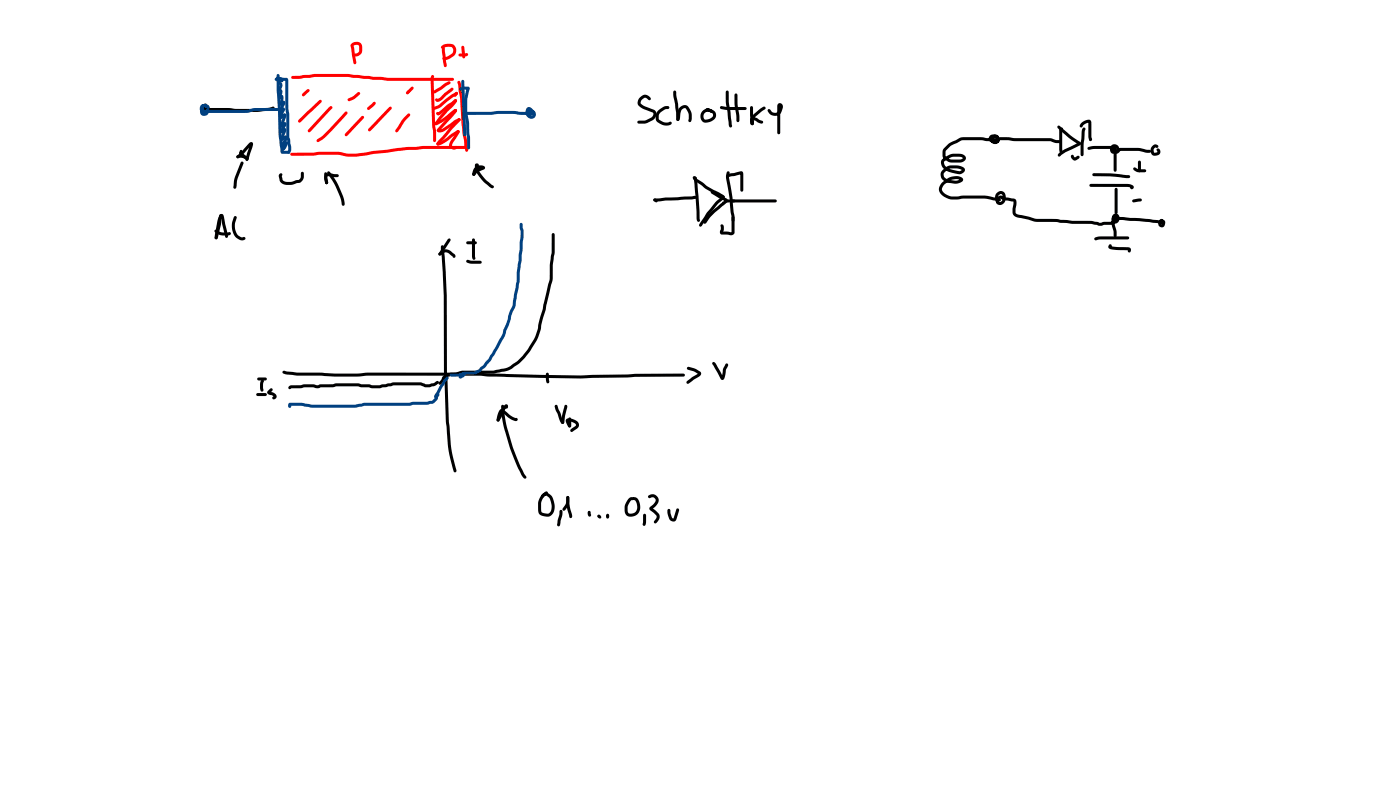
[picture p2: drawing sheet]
<svg xmlns="http://www.w3.org/2000/svg" width="337mm" height="190mm" viewBox="0 0 337 190" stroke-linecap="round" stroke-linejoin="round" font-family="sans-serif">
<path d="M48.6 25.3l.2-.1a.64 .64 0 0 1 .9-.2l.7 .8-.4 .4-.8-.7 .2 .1-.4 .5 .3 .7 .1-.5-.4-.1 .2-.4 .2 .1 5.8 .1 1.4 .2h5.3l2.8-.3 1-.3 .2 .1 .1 .5a4 4 0 0 1-2.7 .5l-1.4 .2h-5.3l-1.5-.2h-5.4a.82 .82 0 0 1-.9-.2 .82 .82 0 0 1-.1-.9 1.01 1.01 0 0 1 1.4 .7 1.01 1.01 0 0 1-1 1.2 1.42 1.42 0 0 1-.5-2.2z" fill="#000"/>
<g fill="#004080">
<path d="M48.3 25.3a1.26 1.26 0 0 1 1.6-.1 1.26 1.26 0 0 1 .3 1.7 1.11 1.11 0 0 1-1.4 .9 1.11 1.11 0 0 1-.6-1.6l.1-.5a.93 .93 0 0 1 .9-.7 .93 .93 0 0 1 .9 .6l-.3 .4-.7-.3-.3 1 .1 .4 .5-.1 .3-1.1-.8-.2-.1 .6 .6 .1h9.9l1.9-.5h5.5l.4 .4-.4 .4h-5.5l-1.7 .4a78.4 78.4 0 0 1-10.9-.1 1.08 1.08 0 0 1-.3-1.7z"/>
<path d="M66.6 17.9l.2-.1 .4 .3 .5 14.4 .4 3.2-.3 .3-.4-.3-.2-.7-.2-2.5-.5-10.7z"/>
<path d="M66.4 18.6l.7-.1 1.3 .2a.66 .66 0 0 1 .7 .1 .66 .66 0 0 1 .2 .7l.2 13.4 .5 2.3a1.58 1.58 0 0 1-.6 1.7 .58 .58 0 0 1-.1-.9l-.5-3.1v-5.3l-.2-1.5v-6.8l.2 .1-2.2-.2-.4-.4z"/>
<path d="M68 34.9l.4-.2 .4 .4-.6 .8v.5l-.3-.2h1.5l.4 .4-.4 .3h-.9a.71 .71 0 0 1-1.1-.4l.1-.9z"/>
<path d="M68.1 34.8h.5l.2 .3-.1 .2-.5 .1-.2-.3z"/>
<path d="M68.1 34.8h.5l.2 .3-.5 .9-.2 .1-.3-.1-.1-.3z"/>
<path d="M67.8 35.5h.5l.2 .3-.1 .2-.5 .1-.2-.3z"/>
<path d="M68.6 34.1l.3-.1a.84 .84 0 0 1 0 1.3l-.6 .7h-.5v-.4z"/>
<path d="M68.6 34.1l.2-.1 .3 .2v.4l-.2 .1-.3-.1z"/>
<path d="M67.6 34.8l.6-.5a.48 .48 0 0 1 .6-.3 .48 .48 0 0 1 .3 .6l-1.2 .8-.3-.1z"/>
<path d="M68.4 32.7a.55 .55 0 0 1 .6 .2 .55 .55 0 0 1 0 .6l-.8 1.5v-.1l-.1 .4-.2 .1a.65 .65 0 0 1-.1-1.1l.5-.9z"/>
<path d="M67.6 33.2l.8-.5a.43 .43 0 0 1 .7 .2l-.1 .3-1.1 .6-.3-.1z"/>
<path d="M67.4 31.3l.2-.2a.62 .62 0 0 1 .7-.4 .62 .62 0 0 1 .5 .7l-.6 2-.1-.2v.5a.52 .52 0 0 1-.6-.2 .52 .52 0 0 1 0-.6l.6-1.7 .3 .3-.8 .4-.3-.3z"/>
<path d="M68.2 29.5a.5 .5 0 0 1 .6 .2 .5 .5 0 0 1-.1 .6l-.8 1.5h-.5a2.58 2.58 0 0 1 .7-1.9z"/>
<path d="M67.4 30l.5-.3a.44 .44 0 0 1 .6-.3 .44 .44 0 0 1 .2 .6l-.3 .1h.1l-.5 .4a.42 .42 0 0 1-.4 .1 .42 .42 0 0 1-.3-.3z"/>
<path d="M68.2 27.4a.58 .58 0 0 1 .6 .3 .58 .58 0 0 1-.1 .7l-.7 1.8-.1-.2v.5h-.5l-.1-.4 .8-2.4 .1 .2z"/>
<path d="M67.4 27.9l.3-.1h-.1l.3-.2a.44 .44 0 0 1 .6-.3 .44 .44 0 0 1 .2 .6l-.3 .1h.1l-.5 .4a.43 .43 0 0 1-.4 .1 .43 .43 0 0 1-.3-.3z"/>
<path d="M67.4 26.1l.3-.1-.2 .1a.56 .56 0 0 1 .8-.2 .56 .56 0 0 1 .1 .8l-.4 1.3-.1-.1v.5a.52 .52 0 0 1-.6-.1 .52 .52 0 0 1 0-.7l.5-1.3 .3 .2a.45 .45 0 0 1-.4 .2 .45 .45 0 0 1-.4-.3z"/>
<path d="M67.4 24.8l.4-.4a.56 .56 0 0 1 .8 .1 .56 .56 0 0 1-.2 .8l-.4 1-.1-.2v.5l-.3 .1a.81 .81 0 0 1-.1-1.3l.4-.7 .4 .2-.7 .5-.2-.1z"/>
<path d="M67 23.1l.4-.1h-.2a.53 .53 0 0 1 .6-.2 .53 .53 0 0 1 .3 .5l-.1 1.7-.1-.2 .1 .2-.4 .4-.2-.1-.2-.3 .2-1.7 .3 .2a.47 .47 0 0 1-.5 .2 .47 .47 0 0 1-.3-.4z"/>
<path d="M66.9 21.4h.7a.89 .89 0 0 1 .3 1l-.4 1.2-.3 .1-.3-.2v-.4l.3-1-.3-.2z"/>
<path d="M66.8 19.2l.7-.4a.47 .47 0 0 1 .7 .4 .47 .47 0 0 1-.7 .5l-.1-.5 .4 .3-.6 .2 .1-.1 .3 .2a.98 .98 0 0 1 .2 1.2l-.3 .6-.1-.2v.5a.44 .44 0 0 1-.5-.1 .44 .44 0 0 1 0-.6l.3-.8a.71 .71 0 0 1-.4-1.2z"/>
<circle cx="67.9" cy="35" r=".36"/>
<circle cx="67.6" cy="31.6" r=".36"/>
</g>
<g fill="#004080">
<path d="M66.1 18.8a.53 .53 0 0 1 .9 .3 .49 .49 0 0 1-.5 .3 .49 .49 0 0 1-.5-.3z" fill-rule="evenodd"/>
<circle cx="66.6" cy="19.1" r=".36"/>
</g>
<g fill="#f00">
<path d="M70.1 18.3l5.4-.5h8.1l9.6 .9h15.6l.4 .4-.4 .3h-15.7l-9.5-.9h-8l-3.6 .4-1.7 .1-.2-.2z"/>
<path d="M69.9 36.8l5.3-.1 1.5-.2h4.5a12 12 0 0 0 5.1 .3l9.3-1.3 6-.4h10.3l.4 .3-.4 .4h-10.2l-3.9 .2-7.8 1a16.9 16.9 0 0 1-7.8 .4l-1-.2h-4.2l-1.8 .2h-5.1l-.2-.1z"/>
<path d="M110.1 19.5l.2-.1a1.72 1.72 0 0 1 .6 1.5l.4 2.6 .4 6.3 .7 5.4a.8 .8 0 0 1-.2 1.3 1.73 1.73 0 0 1-.6-1.5l-.1-1.2-.3-1.8-.6-8.4-.6-3.8z"/>
<path d="M103.8 18.1h.5l.1 .3-.2 .7 .4 11.2 .2 1.3v2.2l-.3 .3-.4-.3v-2.4l-.2-1.1-.4-11.2z"/>
<path d="M104.3 21.8l2.7-1.8 .8-.4h.4l.1 .3-.2 .3-3.4 2.2h-.5l-.1-.3z"/>
<path d="M104.7 23.7l.2-.1 .4 .2h-.1l.6-.4 1-1 1.6-1.3h.5v.6l-1.6 1.2-1 1-.9 .5a.56 .56 0 0 1-.6-.1 .56 .56 0 0 1-.1-.6z"/>
<path d="M103.9 25.9l1.6-.7 3.1-2.5 1-.6 .4 .1v.5l-2.5 1.7-1.7 1.4-1.6 .6-.2-.1z"/>
<path d="M109.5 22.2l.3-.1 .3 .3-.4 .7-.3 .2-.4-.4z"/>
<path d="M104.9 27l.3-.1 .3 .2-.2-.1 2.2-1.8 1.7-1.3h.6v.5l-1.9 1.3-1.6 1.5a.82 .82 0 0 1-.7 .5 .82 .82 0 0 1-.8-.5z"/>
<path d="M109.3 24l.2-.2 .4 .4a3.4 3.4 0 0 1-1.5 1.9l-2.2 2.3-1.1 1.5-.6 .1v-.5l1-1.4 3.7-4v.1z"/>
<path d="M104.6 29.5l1.7-1 2.8-2.2 .3-.1 .4 .1v.5l-3.3 2.5-1.6 .8-.3-.1z"/>
<path d="M109.3 26.3h.5l.1 .3-.2 .4-4.1 4.5-.1-.4 .9-.2 2.9-2.1 1-.4 .3 .1v.5l-3.7 2.5-1 .3a.6 .6 0 0 1-.7-.1 .6 .6 0 0 1-.1-.7z"/>
<path d="M110.1 28.5l.2-.1 .3 .1v.5l-.2 .1-.3-.1z"/>
<path d="M110.2 28.5h.4l.1 .3-.1 .3-5.3 5.8a.57 .57 0 0 1-.4-.5 .57 .57 0 0 1 .4-.5z"/>
<path d="M105 34.3l.3-.1a9 9 0 0 0 3.2-2l1.5-.9 .4 .1v.4l-1.5 1a6.3 6.3 0 0 1-3.7 2.1l-.3-.3z"/>
<path d="M109.9 31.4l.5-.1v.6l-1.8 3.1 .5 .2 .3-.1a.47 .47 0 0 1 .7 .3l-.1 .3-1 .2-.8-.3-.3-.5 .3-1.1z"/>
<path d="M106.3 11.3l.3-.1 .3 .4 .5 4.2-.4 .3-.3-.3-.2-1.1-.3-2.5z"/>
<path d="M106.1 11a3.1 3.1 0 0 1 2.9-.3 1.76 1.76 0 0 1 .1 2.8l-1.1 .6-.8 .3a.53 .53 0 0 1-.6 0 .53 .53 0 0 1-.2-.6l1.3-.3 1.1-.8a.91 .91 0 0 0-.5-1.4h-1.1l-.9 .4-.3-.4z"/>
<path d="M111 11.1l.2-.1 .4 .3 .2 2.4-.3 .3-.4-.3z"/>
<path d="M110.3 13l2.1-.2a.55 .55 0 0 1-.1 .6 .55 .55 0 0 1-.6 .2l-1.4-.1z"/>
<path d="M84.3 10.6h.5l.3 .9 .6 3.5-.1 .3-.3 .1-.4-.3-.7-4.2z"/>
<path d="M84.5 10.5a1.67 1.67 0 0 1 2.4 0l.2 .6v1.1a1.5 1.5 0 0 1-1.9 1.3v-.5l.6-.2 .5-.4v-1.3l-.4-.3-1.1 .2-.2-.1z"/>
<path d="M72.7 22.5l.6-.6a.82 .82 0 0 1 1-.4l.2 .2-.2 .3-1.1 1.1h-.5z"/>
<path d="M71.7 28.9l5.1-4.8h.5v.5l-5.1 4.8h-.5z"/>
<path d="M78.9 25.9l.7-.4 .3 .3-5.3 5.9h-.5v-.5z"/>
<path d="M76.2 33.5l1.7-1.2 5-5.4h.6v.5l-2.7 2.9a14.3 14.3 0 0 1-4.2 3.8l-.4-.1-.1-.2z"/>
<path d="M86.9 27.9h.5v.5l-3.9 4.2h-.6v-.5z"/>
<path d="M93.6 25.7h.5v.5l-5 5.3h-.5v-.5z"/>
<path d="M83.6 23.8l1.3-.7 1.1-.9h.5v.5l-1.4 1.1-1.2 .5-.3-.1z"/>
<path d="M88.3 25.8l1.4-1.2 .3-.2 .2 .1v.6l-1.4 1.3-.5-.1z"/>
<path d="M98 27.3h.5v.5a9.4 9.4 0 0 0-2.2 3l-.7 .9-.2 .1-.3-.1v-.5l.6-.8a9.8 9.8 0 0 1 2.3-3.1z"/>
<circle cx="109.5" cy="24.2" r=".36"/>
<circle cx="104.8" cy="29.7" r=".36"/>
<circle cx="109.5" cy="26.5" r=".36"/>
<circle cx="105.3" cy="34.6" r=".36"/>
<circle cx="110.1" cy="31.6" r=".37"/>
</g>
<g fill="#f00">
<path d="M97.7 22.1l.6-.5 .3 .4-.4 .6z" fill-rule="evenodd"/>
<path d="M98 21.7l.8-.8h.6v.5l-.9 .8h-.5z" fill-rule="evenodd"/>
<circle cx="97.9" cy="22.3" r=".36"/>
</g>
<g fill="#004080">
<path d="M111 19.3l.2-.1 .4 .3 .5 12.9-.4 .3-.3-.3-.5-11.1z"/>
<path d="M110.5 21.2l1.2-.4a.99 .99 0 0 1 1.2 .4l-.2 1a11.4 11.4 0 0 0-.4 4.2l.4 2.9 .3 3.7v2.5l-.3 .4-.4-.4-.2-5.4a24.4 24.4 0 0 1-.5-6.4l.6-2.5 .2 .3-1.6 .3-.3-.1z"/>
<path d="M111.5 27l10-.4 2.3 .1 1.4 .2h2l.2-.2-.1 .3h.4l-.5-.6a.88 .88 0 0 0 .3 1.4h.4l.2-.2-.1-.4-.4-.2a.48 .48 0 0 1 .2-.6 .48 .48 0 0 1 .6 .2 1.16 1.16 0 0 1-.1 1.8 1.16 1.16 0 0 1-1.8-.6 1.22 1.22 0 0 1-.2-1.3 1.22 1.22 0 0 1 1.1-.7 1.13 1.13 0 0 1 .7 1.8 .91 .91 0 0 1-1.4-.3 .91 .91 0 0 1 .8-1.2 .8 .8 0 0 1 .5 .8 .8 .8 0 0 1-.7 .7l-7.1-.2-2.2 .2h-6.3l-.2-.1z"/>
</g>
<g fill="#000">
<path d="M59.9 34.4a.52 .52 0 0 1 .7-.2 .52 .52 0 0 1 .2 .7l-1.2 3.7h-.5l-.1-.4 1.1-3.6 .4 .2-1.9 2.1-1.2 1h-.5v-.5l1.2-1zM57.7 36.1l.3-.1a.53 .53 0 0 1 .2 .8l-.1 .1v-.3l1.5 1.2 .2 .3-.1 .3h-.5l-1.6-1.3-.1-.4zM58 38.9h.5l.1 .3-1.5 3.7-.3 2.2-.4 .3-.3-.4 .2-2zM56.9 37.4l.3-.1h-.2a2.33 2.33 0 0 1 2.8 .8 .71 .71 0 0 1-1.2 0l-1-.2a.44 .44 0 0 1-.5 0 .44 .44 0 0 1-.2-.5zM114.3 39.4h.5l.1 .9a9.1 9.1 0 0 0 3.4 4.1 .41 .41 0 0 1 .3 .4 .41 .41 0 0 1-.3 .4 9.2 9.2 0 0 1-4.1-4.9zM114.5 39.4h.5a2.93 2.93 0 0 1-1 2.8l-.4-.1-.1-.2 .7-1.2zM153.8 23.5a1.49 1.49 0 0 1 2.3-.3l.4 .5-.4 .4-1.1-.6a1.43 1.43 0 0 0-1 1.2 1.47 1.47 0 0 0 1.2 .9l1.9 .7a1.45 1.45 0 0 1 .7 1.4 1.45 1.45 0 0 1-1 1.2l-1.7 .8-1.8-.1v-.5l1.9-.2 1.3-.6 .5-.5 .1-.4-.2-.4-2-.7a1.8 1.8 0 0 1-1.6-1.9zM158.2 26.5l1.5-.9a1.05 1.05 0 0 1 1.2 .2l-.1 .3-.9 .2-1.2 .9-.3 .5 .1 1a2.64 2.64 0 0 0 2 .7h.1a.62 .62 0 0 1 .9 .2l-.2 .3-.6 .2a3.3 3.3 0 0 1-2.9-1l-.2-.5v-1zM161.9 21.8l.3-.1 .4 .4 .4 2.8 .3 3.7-.1-.2 .1 .3-.3 .4-.4-.4-.3-3.6-.4-2.1zM163.4 25.9a1.36 1.36 0 0 1 2.1-.2 3.6 3.6 0 0 1 .7 3.4l-.4 .3-.2-.2-.1-1.9-.6-1.2-.3-.1-.8 .5-.5 2.4-.3 .2-.3-.1-.1-.3 .2-.3-.1 .1 .1-1.3zM168.9 26.7l.6-.5 .6-.1 1.1 .3 .2 .4-.3 .3-.7-.3a1.12 1.12 0 0 0-1.2 .6 1.12 1.12 0 0 0 .1 1.2l.2 .1a2.33 2.33 0 0 0 1.8-.7l.1-.4-.2-.4-1.5-.5a.54 .54 0 0 1 .2-.6 .54 .54 0 0 1 .6 0l1 .4a1.37 1.37 0 0 1 0 2.3 2.13 2.13 0 0 1-2.7 .3 1.87 1.87 0 0 1 .1-2.4zM173.2 25.6l5.9 .1 .4 .4-.4 .3h-1.8a10.7 10.7 0 0 1-4.2-.3z"/>
<path d="M174.6 21.8l.2-.1 .4 .4v2.5l.4 2.2 .4 3.5-.1 .2a.54 .54 0 0 1-.6-.1 .54 .54 0 0 1-.1-.5l-.7-5.5zM176.7 22.5l.2-.1 .4 .4 .1 3.1a7.3 7.3 0 0 1 .2 3.3l-.2 .2-.4-.4-.4-4.1zM180.5 28.2a3.8 3.8 0 0 1 3 1.1 .84 .84 0 0 1-1.4 0l-.5-.3-.7-.1 .1-.3 .1 .9-.2-.1 .3 .3-.1 .3h-.5l-.3-.6v-.9zM181.1 27.5l1.7-1.5 .7-.4 .5 .1v.4l-2.9 2.4-.3-.3zM180.4 25.6l.3-.1 .3 .3v1.9l.2 1.3a.63 .63 0 0 1 0 .7 .63 .63 0 0 1-.6 .3l-.3-2.3zM184.6 26.3l.3-.1 .3 .1 .5 .7a1.07 1.07 0 0 0 1.5-.4l.4-1.2v6.5l-.4 .4-.4-.4v-6.4a.73 .73 0 0 1 1-.6 .73 .73 0 0 1 .4 1.1l-.3 .6a1.77 1.77 0 0 1-3 .6l-.4-.7zM52.9 51.6a.52 .52 0 0 1 .6-.2 .52 .52 0 0 1 .3 .6l1 4.8-.3 .4-.4-.4-1-4.8h.4l-.5 1.2-.7 3.9-.3 .4-.4-.3 .1-.8 .6-3.4zM51.6 55.3l.5-.1 1.2 .6h2.1a.66 .66 0 0 1-.2 .7 .66 .66 0 0 1-.8 .1l-1.2-.1a2.62 2.62 0 0 1-1.7-1zM52.8 51.5h.5l.1 .3-.3 1.9-.8 3.4-.3 .4-.4-.4zM56.3 52h.5l.1 .2-.4 1.3a2.73 2.73 0 0 0 1.7 3.5l.5-.1a.45 .45 0 0 1 .2 .6 .45 .45 0 0 1-.6 .2 3 3 0 0 1-2.6-3.6l.1-.8zM67.3 41.7h.5l.1 .3-.2 .3 .2 .9a1.28 1.28 0 0 0 1.3 .5h.9l1.7-.5 .5-.6 .1-1.2h.5l.1 1.1-.1 .6-.6 .7-.8 .2a3.5 3.5 0 0 1-4.2-.5l-.3-1.2zM78.2 41.9l.5-.3h.8l1.6 .2 .4 .4-.4 .4-2.4-.2 .2 1.5-.4 .4a1.54 1.54 0 0 1-.6-1.7z"/>
<path d="M78 41.5l.3-.1 .4 .3 .2 2.2-.4 .4-.2-.2-.3-1.1zM78.7 41.2l.3-.1 .3 .2 1.8 2.8a12.5 12.5 0 0 1 1.8 5l-.4 .4-.4-.4a17.2 17.2 0 0 0-2.4-6l-1-1.4zM106.1 59l.2-.1 .4 .4 .5 6.2 .2 6.8a444.2 444.2 0 0 0 .5 28.9l.6 6.6 1.2 5.3-.1 .3-.2 .1-.4-.4-1.1-4.6-.7-7.2a449.3 449.3 0 0 1-.5-29l-.3-6.8-.4-5.5zM107.7 57.4l.3-.1 .2 .1 .1 .4-2.1 3.3-.5 .3-.2-.1-.1-.5zM112.2 58.1l2.1-.1 .3 .3-.3 .4h-1.9l-.3-.4zM114 40.4a1.81 1.81 0 0 1 2.6-.3l-.2 .6-1.6 .6a.51 .51 0 0 1-.8-.2l.4-.4 1.6-.6v.4h-.8l-.6 .4-.5 1.2-.2 .1a.77 .77 0 0 1-.2-1.2zM113.6 57.4l.2-.1 .4 .3v4.7a.59 .59 0 0 1-.6-.1 .59 .59 0 0 1-.1-.7zM157.1 47.8l2.8-.3 6.7-.4a.59 .59 0 0 1 .9 .3l-.1 .3-.3 .1-.4-.3 .3 .3-.7 .1-6.3 .3-1.6 .2-1.3-.1zM157.1 47.8l.4-.1 .3 .1 .3 .5-.1 .2-.2 .1-.7-.3zM166.6 42.4h.5l.4 .5 2.5 1.8 3.8 2.1a.51 .51 0 0 1 .3 .4 .51 .51 0 0 1-.2 .5l-4.1-2.2-2.7-2a.98 .98 0 0 1-.5-1.1zM166.9 42.5l.2-.1 .4 .3 .2 1.4 .5 6.6v2.5a.53 .53 0 0 1-.6-.1 .53 .53 0 0 1-.1-.5l-.3-5.4-.5-4.4zM170.9 45.9h.5l3.1 1.7a.6 .6 0 0 1 .2 1l-.7 .5 .2-.2-.2 .4-2.3 1.9-1.1 1.1-.9 1.3-.3 .2-.2-.1-.1-.5 1.3-1.7 3.2-2.8-.1 .1 .2-.3 .5-.4 .1 .2-3.3-1.8-.2-.3z"/>
<path d="M172.1 48.4l.7-.5a1.44 1.44 0 0 1 1.3-.8 1.32 1.32 0 0 1-.9 1.4l-2.6 2.9-1.9 2.9-.3 .2-.3-.1v-.5l1.7-2.7zM174.8 42l3.2-.8a.59 .59 0 0 1 .6 .1 .59 .59 0 0 1 .1 .7v3.7l-.4 .4-.3-.4-.1-4 .3 .2-3.1 .7-.3-.1zM174.8 41.2h.5l.1 .4a4.8 4.8 0 0 0 .2 3.1l1 7.2v1l-.4 .4-.3-.4-.5-5.2-.5-2.8a5.5 5.5 0 0 1-.2-3.5zM175.7 48l10.7-.1 .4 .4-.4 .3h-10.5l-.2-.1zM175.7 48l.8-.1 .3 .4-.3 .3h-.6l-.2-.1zM173.3 54a.47 .47 0 0 1 .7 .3v1.1l-.2 .4-.3-.2 2.4 .1v.2v-3.7l.1-.2h.5l.1 3.9a.9 .9 0 0 1-1.2 .6l-1.2-.2a.89 .89 0 0 1-1.1-.2zM105.5 60.8l.7-.6a1.66 1.66 0 0 1 2.2 .2l1 .8a.42 .42 0 0 1 0 .5 .42 .42 0 0 1-.5 .2l-1.1-1.1a.88 .88 0 0 0-1.1 0l-1 .6-.2-.1zM112.2 62.5l3.3 .1 .3 .4-.3 .4a6.7 6.7 0 0 1-3.2-.3l-.2-.3zM61.7 94.5l2.1-.1 .4 .4-.4 .3h-1.9l-.3-.3zM61.9 90.8l1.9-.1 .4 .3-.4 .4h-1.6l-.4-.4zM62.9 91.2l.5 .1 .1 .2-.3 .7v1.8a.63 .63 0 0 1-.6-.2 .63 .63 0 0 1-.1-.7v-1.1zM64.4 93.9l.8-.6 .4 .3-.7 .9v-.4h.1a1.22 1.22 0 0 1 1.4 1.5l-.5 .4-.4-.1v-.5l.3-.2-.5-.3a.85 .85 0 0 1-1-.9z"/>
<path d="M68 89.2l.3-.2 3 .5h6l3.2 .2h5.2l2.7-.2h27.1l2.1 .2 22 .5 13-.4 11.7-.1 .4 .4-.4 .4h-11.7l-13 .4-22-.4-2.1-.2-27.1-.1-2.7 .3h-5.2l-3.2-.3h-5.8l-2.1-.2a1.72 1.72 0 0 1-1.5-.6zM69.4 92.9l.6-.3 2.3-.1a9.6 9.6 0 0 1 4.2 0l.5-.2h3l.8-.2h5.3l.8 .2a4.6 4.6 0 0 1 2.6 .2h1.8l3.3-.6h6.5l1.2 .4h.9l.9-.2 1.1-.6a.48 .48 0 0 1 .2 .5 .48 .48 0 0 1-.4 .4l-.6 .4-1.2 .2h-1.1l-1-.4h-6.5l-3.2 .7a5.1 5.1 0 0 1-2.7-.3h-1.8l-.8-.2h-5.2l-.9 .2-3 .1a1.86 1.86 0 0 1-1.7-.1l-5.3 .3-.4 .2-.3-.4zM106.5 90.4l.3-.3a.74 .74 0 0 1 1.1 .2l-.1 .3-.6 .1-.6 1-.6 .6-.5 .1v-.6l.5-.5zM132.7 56.1h.5l.1 .2v4.3l-.4 3.1-.1 3.5-1.6 7.3-.8 2.3a15.3 15.3 0 0 1-1.4 5l-1.6 2.5-1.2 1.6-1.4 1.5-1.4 .9a6.4 6.4 0 0 1-3.3 1.2l-1.5 .3h-7.4l-1.4 .4-1.5 .1-.3 .2a.49 .49 0 0 1-.3-.6 .49 .49 0 0 1 .5-.3l1.3-.1 1.7-.5h7.4l2.1-.4a3.7 3.7 0 0 0 2.2-.8l1.4-1 1.3-1.2 1.2-1.5 1.3-2.2a11.8 11.8 0 0 0 1.5-4.7l.9-2.9 1.6-7.2 .1-3.4 .4-3.1zM131.3 89.6l.3-.1 .3 .4 .2 1.8-.4 .4-.2-.1-.2-.5zM133.4 97.3l.3-.1 .3 .3 1.5 3.7-.2-.1 .2 .1v.5l-.4 .1-.5-.5-1.1-3-.2-.7zM165.2 88.2l.3-.1 1.3 .4 1.2 .6a.72 .72 0 0 1 .6 .7 .72 .72 0 0 1-.6 .7l-2.4 1.6h-.5l-.1-.2 .2-.4 2.6-1.8 .1 .2-1.1-.7-1.4-.4-.3-.3zM171.3 87l.2-.1 .5 .4 1.9 3.4h-.5l.1-.2a5.6 5.6 0 0 1 .9-3l.3-.2 .3 .1v.4a4.7 4.7 0 0 0-.7 2.7l-.1 .2a.53 .53 0 0 1-.3 .5 .53 .53 0 0 1-.7-.2l-1.9-3.4zM135.8 97.3h.5l.1 .4-.8 3.8-.3 .3-.4-.3 .3-1.9zM136.1 100.7a2.13 2.13 0 0 1 3.1 1.6l-.5 .7-1 .7h-.5a.59 .59 0 0 1 .3-.8l.9-.6 .1-.3a1.83 1.83 0 0 0-1.9-.8l.1-.1 .5 1-.2-.1 .2 .1v.5a.63 .63 0 0 1-.9-.6 1.09 1.09 0 0 1-.2-1.3zM136.7 100.4h.5l.1 .2v1.8l-.4 .3-.3-.4z"/>
<circle cx="180.8" cy="29.7" r=".36"/>
<circle cx="78.5" cy="43.9" r=".36"/>
<circle cx="113.9" cy="41.9" r=".37"/>
<circle cx="167.1" cy="42.8" r=".37"/>
<circle cx="135.3" cy="101.5" r=".36"/>
</g>
<g fill="#000">
<path d="M174.4 47.9l.6 .1v.5l-.6 .1z" fill-rule="evenodd"/>
<path d="M174.4 48l.9-.1 .3 .4-.3 .3h-.6l-.4-.3z" fill-rule="evenodd"/>
<circle cx="174.4" cy="48.3" r=".36"/>
</g>
<g fill="#004080">
<path d="M110.4 90.2l1-.3 .2 .1a.47 .47 0 0 1-.3 .7h-.4v-.3l-.2-.2 .3 .1a.43 .43 0 0 1-.1 .6 .43 .43 0 0 1-.6-.2z"/>
<path d="M125 53.6l.3-.1 .3 .4 .3 3.1-.5 5.8-.5 2.8v2l-1 6.1-.7 1.4-.6 2.1-1.3 3.7-3.3 5.8-2.3 2.5a4.3 4.3 0 0 1-3.7 .8l-1.9 .5h-1.7l-.3-.4 .3-.4h1.7a8 8 0 0 1 3.9-.4l1.2-.6 2.2-2.5 3.3-5.7 1.3-3.6 .5-2.1 .7-1.3 .5-3.4a18.9 18.9 0 0 0 .6-5.2l.3-2.2 .5-5.8v-1.4l-.2-.9z"/>
<path d="M107.3 90.6h.5v.5l-.7 .6-2.1 3.9-.3 .1a.84 .84 0 0 1 .2-1.4l1.6-2.9z"/>
<path d="M69.4 96.9l3.1-.1 2.6 .4h10.2l.9-.2a11.5 11.5 0 0 1 4.3-.2h7.9l.9-.3h3.4l1.2-.2 .7-.8a1.22 1.22 0 0 1 .7-1.1l.4 .4-.6 1.3-.9 .8-1.5 .3h-3.4l-.9 .3h-10.8l-2.3 .4h-10.2l-2.6-.4h-2.9l-.3-.4z"/>
</g>
<g fill="#004080">
<path d="M69.4 97.1l.2-.1a.49 .49 0 0 1 .4 .5 .49 .49 0 0 1-.4 .4 .53 .53 0 0 1-.2-.8z" fill-rule="evenodd"/>
<circle cx="69.6" cy="97.6" r=".36"/>
</g>
<g fill="#000">
<path d="M227.3 35.3l1-1 2.8-1.3h4.8l1.4 .2h1.6a1.08 1.08 0 0 1 1.4 .4l-.3 .7-.9 .1a1.08 1.08 0 0 1-1.3-.6 1.08 1.08 0 0 1 .4-1.4 1.35 1.35 0 0 1 1.7 .2 1.35 1.35 0 0 1 .2 1.6 1.12 1.12 0 0 1-1.6 .1 1.12 1.12 0 0 1 0-1.6 1.12 1.12 0 0 1 1.6 .2l-.1 .4-.2 .1-.3-.1-.1-.3 .1 .1-.5 .1-.1 .5 .4 .2 .3-.3-.2-.4-.7-.2-.3 .3 .3 .3h.9l.1 .3h-2.4l-1.4-.2h-4.7l-2.6 1.3-1.2 1.3-.1 1.2 1.1 .7 2.6 .1 .5-.3-.4-.3a4.2 4.2 0 0 0-4.1 1.1h-.1a1.75 1.75 0 0 0 1.7 1.9l2.1 .4 .6-.2-1.1-.4h-1.8l-.4 .2-1.1 1a.99 .99 0 0 0 .4 1.1l.9 .4 1.6 .2 1.1-.4v.3l-1.3-.3-1.3 .4-1.4 1.1-.5 .8 .1 .5a3.1 3.1 0 0 0 2.3 1.4l2.8-.2h5.1l3.8 .8a.52 .52 0 0 1-.3 .6 .52 .52 0 0 1-.6-.2l-2.9-.5h-5.1l-2.8 .2a3.4 3.4 0 0 1-3.1-2.1l.1-.8 .5-.9 1.6-1.3a3.4 3.4 0 0 1 3.3-.2 .65 .65 0 0 1 .3 .8 .65 .65 0 0 1-.6 .5 3.9 3.9 0 0 1-2.8 .1 2.07 2.07 0 0 1-2-2.4l.4-.6 1-.9a4.4 4.4 0 0 1 4 0 .89 .89 0 0 1 .4 1.1 .89 .89 0 0 1-.9 .6l-1.3-.1a4.6 4.6 0 0 1-3-1.3 1.58 1.58 0 0 1-.1-2.2 4.8 4.8 0 0 1 5.3-.8 1.09 1.09 0 0 1 0 1.3 1.09 1.09 0 0 1-1.2 .4l-2.3-.1-1.6-.9-.2-.6v-1.2zM240 33.1l2.4-.1 1.5 .2h8.5l1.5 .5h.7l.4 .3-.4 .4h-.7l-1.5-.5h-8.5l-1.5-.2h-2.1l-.4-.4zM254.3 30.3h.5l3.7 3a2.12 2.12 0 0 1 1.4 1.2l-.3 .4-3.4 1.6-1.6 1.2a.6 .6 0 0 1-.2-.7 .6 .6 0 0 1 .4-.4l1.1-.7 3.4-1.6v.4l-2.4-1.6-2.6-2.3zM254.8 30.7l.4-.1 .4 .4-.1 .2-.4 .1 .3-.1 .1 5.3-.4 .3-.3-.2-.2-.8v-4.5zM257.5 37.3h.5l.3 .6 .7-.4h.4l.2 .3-.2 .3-.6 .3a.98 .98 0 0 1-1.4-.9zM259.9 29.6a2.07 2.07 0 0 1 2.3-.6l.2 .5v3.6a.48 .48 0 0 1-.2 .8l-.5-.4 .4-.3-.3 .3-.2-.6v-3.5l.2 .1-1 .3-.9 .8-.4-.3zM260.4 30.7a.47 .47 0 0 1 .5 .2 .47 .47 0 0 1-.1 .6l-.3 5.7-.4 .3-.3-.3 .2-4.8a2.09 2.09 0 0 1 .4-1.7zM261.5 35.4l1.5-.3h4.7l.6 .1 .1 .3-.3 .4-.4-.3 .2 .2h-4.8l-1.3 .2-.3-.1zM267.2 34.9a1.09 1.09 0 0 1 1.6 .2 1.09 1.09 0 0 1-.2 1.5 .87 .87 0 0 1-1-.3 .87 .87 0 0 1 0-1l.5-.5 .3 .4-.2 .6 .1 .2-.1-.5h-.5l-.1 .4 .1 .3h.7l.7-.7h4.5l2.8 .5 .3 .4-.1 .2a5.3 5.3 0 0 1-3-.3h-4.4l.2-.2a1.24 1.24 0 0 1-1.1 .8 1.19 1.19 0 0 1-1.4-.5 1.19 1.19 0 0 1 .3-1.5zM267.8 35.6l.3-.1 .3 .4v5l-.3 .4-.4-.4zM273.7 38.7h.5l.1 .2v2.1l-.4 .4-.3-.4zM277 35.1l.4-.3a.64 .64 0 0 1 .7 0 .64 .64 0 0 1 .3 .6h-.7a.85 .85 0 0 0-.3 1.3l.8-.2-.2-.5a.52 .52 0 0 1 .6-.2 .52 .52 0 0 1 .3 .6 1.23 1.23 0 0 1-1.6 1 1.23 1.23 0 0 1-.6-1.8z"/>
<path d="M239.6 46.4a1.26 1.26 0 0 1 1.6-.4 1.26 1.26 0 0 1 .6 1.5 1.31 1.31 0 0 1-.7 1.6 1.31 1.31 0 0 1-1.7-.5 1.26 1.26 0 0 1 .5-1.3 1.26 1.26 0 0 1 1.5-.1l.2 .4-.1 .2-.3 .1-.7-.2-.1 .1-.3 .7h.5a1.34 1.34 0 0 0 .3-1.8l-.4-.1-.5 .4-.1 1.5a.66 .66 0 0 1-.6-.2 .66 .66 0 0 1-.1-.7l.1-.7zM240.7 47.3l.3-.1 2.4 .5a.94 .94 0 0 1 .9 .4 .94 .94 0 0 1 0 .9l-.1 2.1a1.28 1.28 0 0 0 1.3 .6l3.5 .9h5l3.8 .5h4.5l2 .4 1.1-.2h1.6l1-.8 .1 .5 .3-.4-.2-.6-.2 .5a7.1 7.1 0 0 0 .4 3.2v1l-.3 .3-.4-.3v-1.1l-.4-1.5v-1.9a.97 .97 0 0 1 1.2-.9 .97 .97 0 0 1 .6 1.4 .94 .94 0 0 1-.8 1 .94 .94 0 0 1-1-.7 .94 .94 0 0 1 .7-1.1l.4 .2 .3 .5-.2 .4-.6 .6-.8 .4-2 .1a1.42 1.42 0 0 1-1.4-.1l-1.4-.2h-4.6l-3.8-.5h-4.8l-3.7-.9a1.75 1.75 0 0 1-2-2.3l.2-1.7-1.4-.2a1.86 1.86 0 0 1-1.6-.6zM262 44.3h9.7a.64 .64 0 0 1 .8 .3 .64 .64 0 0 1-.3 .8h-.4l-.1-.3 .2-.3v.3l-.9-.2h-8.8l-.3-.4zM262.7 41.7h4.6l4 .4 .4 .3-.4 .4h-.6l-3.9-.4-3.9-.1-.3-.3zM263.1 57.2l.2-.2a8.1 8.1 0 0 1 3.6-.2h4.2l.4 .4-.4 .3h-4.2a7.4 7.4 0 0 0-3.4 .2l-.4-.1zM266.7 58.7l.5 .1 .1 .2-.2 .4v-.3l1.4 .2 2.7 .1a.66 .66 0 0 1 .7 .5 .66 .66 0 0 1-.4 .8l-.3-.1v-.6l.1 .1h-2.4a2.82 2.82 0 0 1-2.4-.6zM268.3 52.2l1.6-.1 8.3 .8 1.1 .2-.3 .2 .4-.1-.2 .6 .1 .1 .1-.4-.3-.2 .1-.5h.6a1 1 0 0 1 .2 1.2 1 1 0 0 1-.9 .6l-.4-.3a1.38 1.38 0 0 1 .3-1.7 .59 .59 0 0 1 .8 .5 .59 .59 0 0 1-.7 .7l-5.2-.7-5.4-.3-.3-.3zM268 45.2h.6l.1 .3v5.6l-.4 .3-.4-.3zM272.2 48l1.9-.3 .4 .3-.3 .4-1.7 .2-.2-.1zM272.5 40.3l.2-.1 1 .5h1.5l.4 .3-.4 .4-1.8-.1-.9-.4-.1-.3zM120.6 97.3l.2-.1 .4 .4a20.2 20.2 0 0 0 1 6 46.3 46.3 0 0 0 3.3 9.1l1 1.7v.5a.8 .8 0 0 1-1.1-.7l-.7-1.4a54 54 0 0 1-3.4-9.4 15.4 15.4 0 0 1-.7-6.1zM121.3 97.3a.49 .49 0 0 1 .9 .2 .49 .49 0 0 1-.7 .6l-.1-.5 .4 .2-1.3 2.6-.5 .8h-.5l-.1-.5z"/>
<path d="M120.2 98.4l.4-.1a3.9 3.9 0 0 1 2.1 1.5l1.3 .6-.3 .3 .4-.3 .4 .3a.56 .56 0 0 1-.9 .4l-1.4-.7-1.7-1.4 .2-.1-.7 2.3-.3 .1-.3-.2a4.3 4.3 0 0 1 .8-2.7zM130.3 118.8a1.2 1.2 0 0 1 1.6-.2 4.1 4.1 0 0 1 1.3 4.3 1.9 1.9 0 0 1-2.9 1l-.6-.4-.3-.6a4.2 4.2 0 0 1 1.9-4.9l.4 .4-.1 .3a3.1 3.1 0 0 0-1.4 1.7v2.6l1 .4a1.12 1.12 0 0 0 1.4-1.3v-.8l-.5-1.7-.8-.5-.9 .5-.2-.1-.1-.3zM136.2 119.2h.5l.2 .6a12 12 0 0 0 .6 4.1l-.1 .5-.2 .1-.3-.1-.1-.7a10.1 10.1 0 0 1-.7-4.2zM155.8 119.1a1.52 1.52 0 0 1 2.5 .8 2.29 2.29 0 0 1-1.2 2.1l-.3 .3-.1-.3 1.6 1.3a1.33 1.33 0 0 1 0 1.6l-.2 .4a.6 .6 0 0 1-.8 .4l-.1-.3 .6-1 .1-.4-1.4-1.2a.57 .57 0 0 1-.4-.5 .57 .57 0 0 1 .2-.6l.4-.2a1.56 1.56 0 0 0 .9-1.5l-.6-.5-.9 .2-.2-.1zM134.6 122.6h.5l.1 .2-.5 2.7a.84 .84 0 0 1-.4 1l-.4-.4zM136.2 119.2l.3-.1 .4 .4-.1 1.3-.4 1-.8 .9-.4-.3 .8-1.5zM141.4 122.8h.5l.2 1-.1 .2a.66 .66 0 0 1-.7-.2 .66 .66 0 0 1 0-.7zM151.2 119.7a.85 .85 0 0 1 1.3 .1l-.1 .2-.7 .3-.6 .9-.2 .6 .1 1.3a1.38 1.38 0 0 0 1.5 .1 1.38 1.38 0 0 0 .7-1.5l-.3-1.2-.7-.5a.5 .5 0 0 1 .4-.6 .5 .5 0 0 1 .6 .3 2.61 2.61 0 0 1-.8 4.3 1.5 1.5 0 0 1-1.5 0 1.5 1.5 0 0 1-.7-1.4 3.5 3.5 0 0 1 1-2.9zM154.7 123.5h.5l.1 .3v1.6a.6 .6 0 0 1-.1 .7 .6 .6 0 0 1-.6 .1zM160.5 122.3h.6l.4 2 .4 .3 .7-2.4h.6v.4l-.6 2.1a.96 .96 0 0 1-1 .5 .96 .96 0 0 1-.8-.7l-.3-1.2z"/>
</g>
<g fill="#000">
<path d="M143.7 123.7a.6 .6 0 0 1 .9 .5l-.1 .3a.6 .6 0 0 1-.9-.5z" fill-rule="evenodd"/>
<path d="M145.7 123.8h.7l-.1 .5h-.5z" fill-rule="evenodd"/>
<path d="M145.8 123.7l.3-.1a.49 .49 0 0 1 .3 .5 .49 .49 0 0 1-.3 .5 .53 .53 0 0 1-.3-.9z" fill-rule="evenodd"/>
<circle cx="144" cy="124" r=".36"/>
<circle cx="146.1" cy="123.8" r=".36"/>
</g>
</svg>
